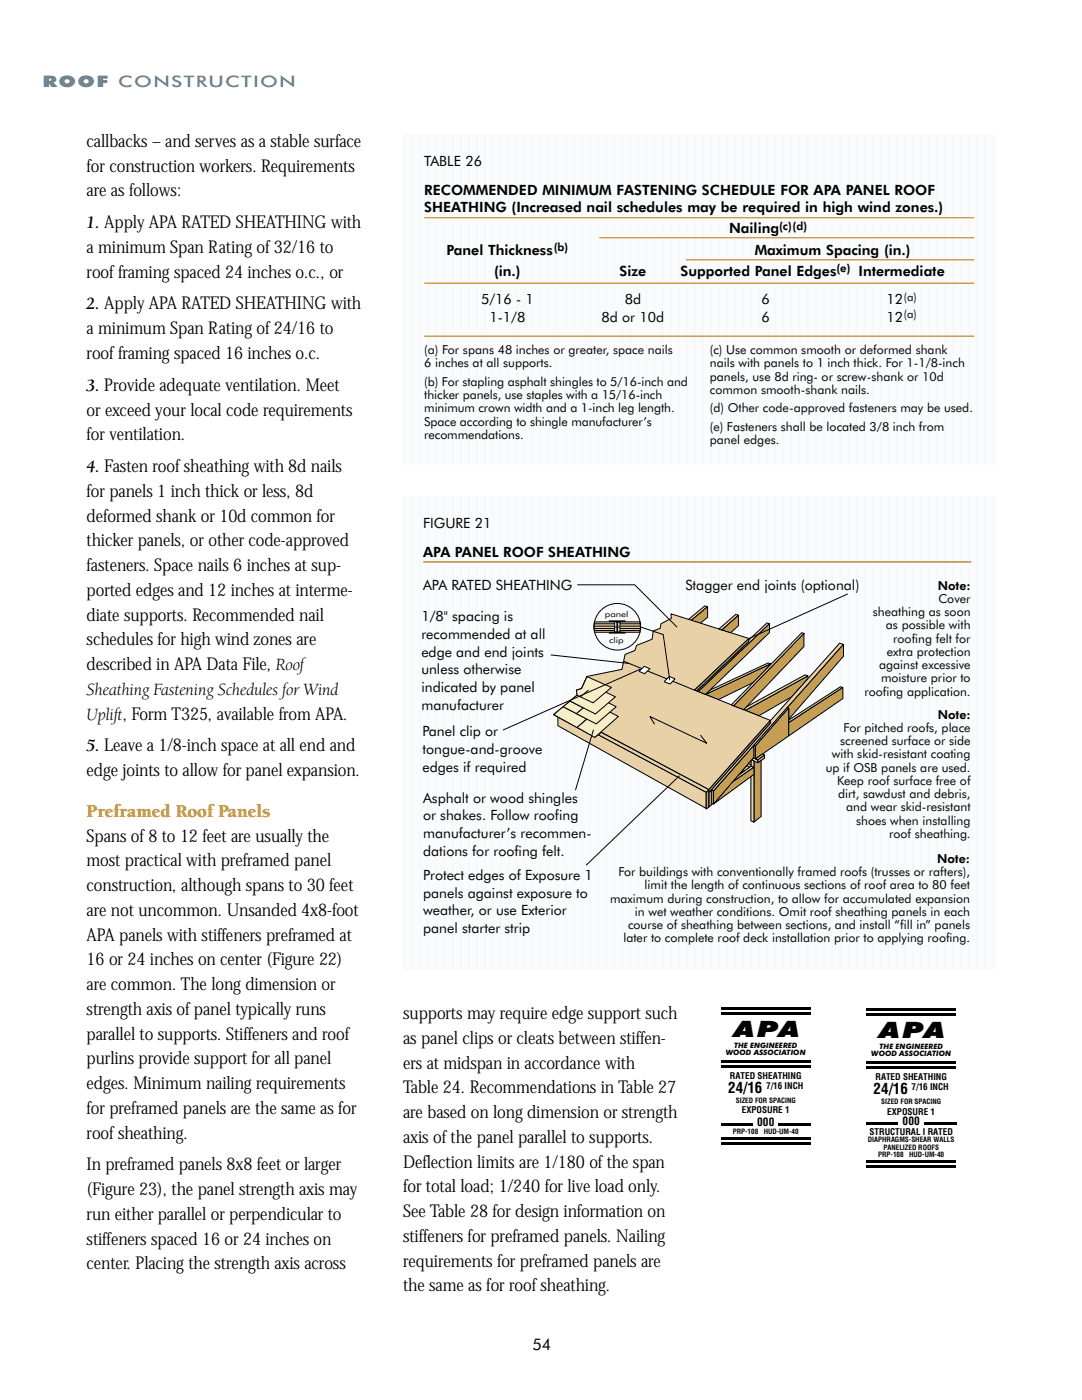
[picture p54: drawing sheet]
<svg xmlns="http://www.w3.org/2000/svg" width="216mm" height="279mm" viewBox="0 0 216 279" stroke-linecap="round" stroke-linejoin="round" font-family="sans-serif">
<defs><g id="words">
<g font-size="4.5">
<text x="146.3" y="207">APA</text>
<text x="175.4" y="207.2">APA</text>
</g>
<text font-size="3.7" fill="#b87300" x="17.3" y="163">Preframed Roof Panels</text>
<g font-size="3.5">
<text x="17.3" y="29.3">callbacks – and serves as a stable surface</text>
<text x="17.3" y="34.2">for construction workers. Requirements</text>
<text x="17.3" y="39.2">are as follows:</text>
<text x="17.3" y="45.5">1. Apply APA RATED SHEATHING with</text>
<text x="17.3" y="50.5">a minimum Span Rating of 32/16 to</text>
<text x="17.3" y="55.4">roof framing spaced 24 inches o.c., or</text>
<text x="17.3" y="61.8">2. Apply APA RATED SHEATHING with</text>
<text x="17.3" y="66.7">a minimum Span Rating of 24/16 to</text>
<text x="17.3" y="71.6">roof framing spaced 16 inches o.c.</text>
<text x="17.3" y="78">3. Provide adequate ventilation. Meet</text>
<text x="17.3" y="82.9">or exceed your local code requirements</text>
<text x="17.3" y="87.9">for ventilation.</text>
<text x="17.3" y="94.2">4. Fasten roof sheathing with 8d nails</text>
<text x="17.3" y="99.2">for panels 1 inch thick or less, 8d</text>
<text x="17.3" y="104.1">deformed shank or 10d common for</text>
<text x="17.3" y="109">thicker panels, or other code-approved</text>
<text x="17.3" y="114">fasteners. Space nails 6 inches at sup-</text>
<text x="17.3" y="118.9">ported edges and 12 inches at interme-</text>
<text x="17.3" y="123.9">diate supports. Recommended nail</text>
<text x="17.3" y="128.8">schedules for high wind zones are</text>
<text x="17.3" y="133.7">described in APA Data File, Roof</text>
<text x="17.3" y="138.7">Sheathing Fastening Schedules for Wind</text>
<text x="17.3" y="143.6">Uplift, Form T325, available from APA.</text>
<text x="17.3" y="150">5. Leave a 1/8-inch space at all end and</text>
<text x="17.3" y="154.9">edge joints to allow for panel expansion.</text>
<text x="17.3" y="168">Spans of 8 to 12 feet are usually the</text>
<text x="17.3" y="172.9">most practical with preframed panel</text>
<text x="17.3" y="177.8">construction, although spans to 30 feet</text>
<text x="17.3" y="182.8">are not uncommon. Unsanded 4x8-foot</text>
<text x="17.3" y="187.7">APA panels with stiffeners preframed at</text>
<text x="17.3" y="192.6">16 or 24 inches on center (Figure 22)</text>
<text x="17.3" y="197.6">are common. The long dimension or</text>
<text x="17.3" y="202.5">strength axis of panel typically runs</text>
<text x="80.4" y="203.4">supports may require edge support such</text>
<text x="17.3" y="207.5">parallel to supports. Stiffeners and roof</text>
<text x="80.4" y="208.3">as panel clips or cleats between stiffen-</text>
<text x="17.3" y="212.4">purlins provide support for all panel</text>
<text x="80.4" y="213.3">ers at midspan in accordance with</text>
<text x="17.3" y="217.3">edges. Minimum nailing requirements</text>
<text x="80.4" y="218.2">Table 24. Recommendations in Table 27</text>
<text x="17.3" y="222.3">for preframed panels are the same as for</text>
<text x="17.3" y="227.2">roof sheathing.</text>
<text x="80.4" y="223.2">are based on long dimension or strength</text>
<text x="17.3" y="233.6">In preframed panels 8x8 feet or larger</text>
<text x="80.4" y="228.1">axis of the panel parallel to supports.</text>
<text x="80.4" y="233">Deflection limits are 1/180 of the span</text>
<text x="17.3" y="238.5">(Figure 23), the panel strength axis may</text>
<text x="80.4" y="238">for total load; 1/240 for live load only.</text>
<text x="17.3" y="243.4">run either parallel or perpendicular to</text>
<text x="80.4" y="242.9">See Table 28 for design information on</text>
<text x="17.3" y="248.4">stiffeners spaced 16 or 24 inches on</text>
<text x="80.4" y="247.9">stiffeners for preframed panels. Nailing</text>
<text x="17.3" y="253.3">center. Placing the strength axis across</text>
<text x="80.4" y="252.8">requirements for preframed panels are</text>
<text x="80.4" y="257.7">the same as for roof sheathing.</text>
</g>
<text font-size="3.2" fill="#508eb9" x="8.5" y="17.3">ROOF CONSTRUCTION</text>
<text font-size="3.2" x="106.3" y="269.5">54</text>
<g font-size="3">
<text x="145.3" y="218.2">24/16</text>
<text x="174.3" y="218.4">24/16</text>
</g>
<g font-size="2.8">
<text x="84.7" y="33.2">TABLE 26</text>
<text x="84.7" y="38.8">RECOMMENDED MINIMUM FASTENING SCHEDULE FOR APA PANEL ROOF</text>
<text x="84.7" y="42.4">SHEATHING (Increased nail schedules may be required in high wind zones.)</text>
<text x="145.5" y="46.6">Nailing</text>
<text x="89.1" y="50.8">Panel Thickness</text>
<text x="150.6" y="50.8">Maximum Spacing (in.)</text>
<text x="98.6" y="55.1">(in.)</text>
<text x="123.6" y="55.1">Size</text>
<text x="135.8" y="55.1">Supported Panel Edges</text>
<text x="171.3" y="55.1">Intermediate</text>
<text x="96" y="60.7">5/16 - 1</text>
<text x="97.6" y="64.2">1-1/8</text>
<text x="120.1" y="64.2">8d or 10d</text>
<text x="124.7" y="60.7">8d</text>
<text x="151.9" y="60.7">6</text>
<text x="151.9" y="64.2">6</text>
<text x="176.9" y="60.7">12</text>
<text x="176.9" y="64.2">12</text>
<text x="84.4" y="105.4">FIGURE 21</text>
<text x="84.4" y="111.1">APA PANEL ROOF SHEATHING</text>
<text x="84.4" y="117.7">APA RATED SHEATHING</text>
<text x="136.8" y="117.7">Stagger end joints (optional)</text>
<text x="84.1" y="124">1/8&quot; spacing is</text>
<text x="84.1" y="127.5">recommended at all</text>
<text x="84.1" y="131.1">edge and end joints</text>
<text x="84.1" y="134.6">unless otherwise</text>
<text x="84.1" y="138.1">indicated by panel</text>
<text x="84.1" y="141.6">manufacturer</text>
<text x="84.3" y="146.9">Panel clip or</text>
<text x="84.3" y="150.5">tongue-and-groove</text>
<text x="84.3" y="154">edges if required</text>
<text x="84.4" y="160.2">Asphalt or wood shingles</text>
<text x="84.4" y="163.7">or shakes. Follow roofing</text>
<text x="84.4" y="167.3">manufacturer’</text>
<text x="101.9" y="167.3">s recommen-</text>
<text x="84.4" y="170.8">dations for roofing felt.</text>
<text x="84.4" y="175.6">Protect edges of Exposure 1</text>
<text x="84.4" y="179.2">panels against exposure to</text>
<text x="84.4" y="182.7">weather, or use Exterior</text>
<text x="84.4" y="186.2">panel starter strip</text>
</g>
<g font-size="2.5">
<text x="84.7" y="70.7">(a) For spans 48 inches or greater, space nails</text>
<text x="141.6" y="70.7">(c) Use common smooth or deformed shank</text>
<text x="84.7" y="73.3">6 inches at all supports.</text>
<text x="84.7" y="77">(b) For stapling asphalt shingles to 5/16-inch and</text>
<text x="141.6" y="73.3">nails with panels to 1 inch thick. For 1-1/8-inch</text>
<text x="141.6" y="76">panels, use 8d ring- or screw-shank or 10d</text>
<text x="84.7" y="79.7">thicker panels, use staples with a 15/16-inch</text>
<text x="84.7" y="82.3">minimum crown width and a 1-inch leg length.</text>
<text x="141.6" y="78.6">common smooth-shank nails.</text>
<text x="141.6" y="82.3">(d) Other code-approved fasteners may be used.</text>
<text x="84.7" y="84.9">Space according to shingle manufacturer’</text>
<text x="84.7" y="87.6">recommendations.</text>
<text x="129.1" y="84.9">s</text>
<text x="141.6" y="86">(e) Fasteners shall be located 3/8 inch from</text>
<text x="141.6" y="88.7">panel edges.</text>
<text x="187.1" y="117.7">Note:</text>
<text x="174.2" y="122.9">sheathing as soon</text>
<text x="176.8" y="125.6">as possible with</text>
<text x="187.2" y="120.3">Cover</text>
<text x="177" y="130.9">extra protection</text>
<text x="178.2" y="128.2">roofing felt for</text>
<text x="175.4" y="133.5">against excessive</text>
<text x="175.8" y="136.2">moisture prior to</text>
<text x="172.5" y="138.8">roofing application.</text>
<text x="187.1" y="143.4">Note:</text>
<text x="167.6" y="148.7">screened surface or side</text>
<text x="168.3" y="146">For pitched roofs, place</text>
<text x="164.8" y="154">up if OSB panels are used.</text>
<text x="166" y="151.3">with skid-resistant coating</text>
<text x="167" y="156.6">Keep roof surface free of</text>
<text x="167.2" y="159.3">dirt, sawdust and debris,</text>
<text x="168.8" y="161.9">and wear skid-resistant</text>
<text x="170.8" y="164.6">shoes when installing</text>
<text x="177.4" y="167.2">roof sheathing.</text>
<text x="187" y="172.2">Note:</text>
<text x="123.4" y="174.9">For buildings with conventionally framed roofs (trusses or rafters),</text>
<text x="128.6" y="177.5">limit the length of continuous sections of roof area to 80 feet</text>
<text x="121.7" y="180.2">maximum during construction, to allow for accumulated expansion</text>
<text x="125.3" y="185.4">course of sheathing between sections, and install</text>
<text x="126.7" y="182.8">in wet weather conditions. Omit roof sheathing panels in each</text>
<text x="178.5" y="185.4">“</text>
<text x="179.6" y="185.4">fill in”</text>
<text x="186.5" y="185.4">panels</text>
<text x="124.4" y="188.1">later to complete roof deck installation prior to applying roofing.</text>
</g>
<g font-size="2.3">
<text x="155.5" y="45.9">(c)(d)</text>
<text x="110.5" y="50.1">(b)</text>
<text x="166.9" y="54.3">(e)</text>
<text x="180.4" y="60">(a)</text>
<text x="180.4" y="63.5">(a)</text>
<text x="151.1" y="224.6">000</text>
<text x="180.1" y="224.5">000</text>
</g>
<g font-size="1.8">
<text x="145.7" y="215.3">RATED SHEATHING</text>
<text x="174.7" y="215.4">RATED SHEATHING</text>
<text x="152.9" y="217.3">7/16 INCH</text>
<text x="181.9" y="217.5">7/16 INCH</text>
<text x="148" y="222.1">EXPOSURE 1</text>
<text x="173.5" y="226.6">STRUCTURAL I RATED</text>
<text x="177.1" y="222.4">EXPOSURE 1</text>
</g>
<g font-size="1.6">
<text x="120.7" y="123.1">panel</text>
<text x="121.5" y="128.3">clip</text>
</g>
<g font-size="1.5">
<text x="146.5" y="209.2">THE ENGINEERED</text>
<text x="175.5" y="209.4">THE ENGINEERED</text>
<text x="144.8" y="210.6">WOOD ASSOCIATION</text>
<text x="173.9" y="210.8">WOOD ASSOCIATION</text>
</g>
<g font-size="1.4">
<text x="146.8" y="220.1">SIZED FOR SPACING</text>
<text x="175.8" y="220.3">SIZED FOR SPACING</text>
<text x="146.2" y="226.3">PRP-108</text>
<text x="152.4" y="226.3">HUD-UM-40</text>
<text x="173.2" y="228">DIAPHRAGMS-SHEAR WALLS</text>
<text x="175.2" y="230.8">PRP-108</text>
<text x="176.3" y="229.4">PANELIZED ROOFS</text>
<text x="181.4" y="230.8">HUD-UM-40</text>
</g>
</g></defs>
<g fill="#000">
<path d="M143.8 202h18v.6h-18zM143.8 201h18v.5h-18zM143.8 212.6h18v.6h-18zM143.8 211.6h18v.6h-18zM172.9 202.2h17.9v.5h-17.9zM172.9 201.1h17.9v.6h-17.9zM172.9 212.8h17.9v.6h-17.9zM172.9 211.8h17.9v.6h-17.9zM143.8 224.1h6.3v.5h-6.3zM143.8 226.8h18v.6h-18zM143.8 227.9h18v.5h-18zM155.3 224.1h6.5v.5h-6.5z"/>
<path d="M172.9 223.9h6.2v.6h-6.2zM172.9 232.5h17.9v.5h-17.9zM172.9 231.4h17.9v.6h-17.9zM184.3 223.9h6.5v.6h-6.5z"/>
</g>
<path d="M80.6 26.8h118.1v66h-118.1z" fill="#fafbfc"/>
<g fill="none" stroke="#f7f8fa" stroke-width=".35">
<path d="M80.6 26.8v66M82.2 26.8v66M83.9 26.8v66M85.5 26.8v66M87.1 26.8v66M88.7 26.8v66M90.3 26.8v66M91.9 26.8v66M93.5 26.8v66M95.1 26.8v66M96.7 26.8v66M98.4 26.8v66"/>
<path d="M100 26.8v66M101.6 26.8v66M103.2 26.8v66M104.8 26.8v66M106.4 26.8v66M108 26.8v66M109.6 26.8v66M111.2 26.8v66M112.9 26.8v66M114.5 26.8v66M116.1 26.8v66M117.7 26.8v66"/>
<path d="M119.3 26.8v66M120.9 26.8v66M122.5 26.8v66M124.1 26.8v66M125.7 26.8v66M127.4 26.8v66M129 26.8v66M130.6 26.8v66M132.2 26.8v66M133.8 26.8v66M135.4 26.8v66M137 26.8v66"/>
<path d="M138.6 26.8v66M140.2 26.8v66M141.9 26.8v66M143.5 26.8v66M145.1 26.8v66M146.7 26.8v66M148.3 26.8v66M149.9 26.8v66M151.5 26.8v66M153.1 26.8v66M154.8 26.8v66M156.4 26.8v66"/>
<path d="M158 26.8v66M159.6 26.8v66M161.2 26.8v66M162.8 26.8v66M164.4 26.8v66M166 26.8v66M167.6 26.8v66M169.3 26.8v66M170.9 26.8v66M172.5 26.8v66M174.1 26.8v66M175.7 26.8v66"/>
<path d="M177.3 26.8v66M178.9 26.8v66M180.5 26.8v66M182.1 26.8v66M183.8 26.8v66M185.4 26.8v66M187 26.8v66M188.6 26.8v66M190.2 26.8v66M191.8 26.8v66M193.4 26.8v66M195 26.8v66"/>
<path d="M196.6 26.8v66M198.3 26.8v66"/>
</g>
<path d="M80.6 99h118.1v94.5h-118.1z" fill="#fafbfc"/>
<g fill="none" stroke="#f7f8fa" stroke-width=".35">
<path d="M80.6 99v94.5M82.2 99v94.5M83.9 99v94.5M85.5 99v94.5M87.1 99v94.5M88.7 99v94.5M90.3 99v94.5M91.9 99v94.5M93.5 99v94.5M95.1 99v94.5M96.7 99v94.5M98.4 99v94.5"/>
<path d="M100 99v94.5M101.6 99v94.5M103.2 99v94.5M104.8 99v94.5M106.4 99v94.5M108 99v94.5M109.6 99v94.5M111.2 99v94.5M112.9 99v94.5M114.5 99v94.5M116.1 99v94.5M117.7 99v94.5"/>
<path d="M119.3 99v94.5M120.9 99v94.5M122.5 99v94.5M124.1 99v94.5M125.7 99v94.5M127.4 99v94.5M129 99v94.5M130.6 99v94.5M132.2 99v94.5M133.8 99v94.5M135.4 99v94.5M137 99v94.5"/>
<path d="M138.6 99v94.5M140.2 99v94.5M141.9 99v94.5M143.5 99v94.5M145.1 99v94.5M146.7 99v94.5M148.3 99v94.5M149.9 99v94.5M151.5 99v94.5M153.1 99v94.5M154.8 99v94.5M156.4 99v94.5"/>
<path d="M158 99v94.5M159.6 99v94.5M161.2 99v94.5M162.8 99v94.5M164.4 99v94.5M166 99v94.5M167.6 99v94.5M169.3 99v94.5M170.9 99v94.5M172.5 99v94.5M174.1 99v94.5M175.7 99v94.5"/>
<path d="M177.3 99v94.5M178.9 99v94.5M180.5 99v94.5M182.1 99v94.5M183.8 99v94.5M185.4 99v94.5M187 99v94.5M188.6 99v94.5M190.2 99v94.5M191.8 99v94.5M193.4 99v94.5M195 99v94.5"/>
<path d="M196.6 99v94.5M198.3 99v94.5"/>
</g>
<g fill="#e9d1a7" stroke="#000" stroke-width=".2">
<path d="M118.6 124.1h4v2.1h1.1v-2.1h-.6h4.6v2.1h-9l-.2-1.1z"/>
<path d="M122.6 124.1h.5z"/>
</g>
<path d="M150.4 151.8h1.5v11.1l-1.5 1.2z" fill="#c59e53" stroke="#000" stroke-width=".2"/>
<g fill="#e9d1a7" stroke="#000" stroke-width=".2">
<path d="M150.4 151.1v.2l.8 .4v.5l-1.2-.5z"/>
<path d="M149.8 151.6l.6 .3v12.2l-.6-.3z"/>
<path d="M137.4 123.6l3.2-2.7 .6 .2-3.5 2.9z"/>
</g>
<g fill="#c59e53" stroke="#000" stroke-width=".2">
<path d="M137.8 124l3.4-2.9v2.1l-1.4 1.2z"/>
<path d="M148.7 141.8l12.5-6.9v.5l-3.2 3.6-6.6 3.8z"/>
</g>
<path d="M118.5 125.4h4.1M118.5 125h4.1M118.6 124.5h4M118.6 125.8h4M122.6 125.1h1.1M123.7 125h4.1M123.7 124.5h4.1M123.7 125.4h4.1M123.7 125.8h4" fill="none" stroke="#000" stroke-width=".2"/>
<path d="M121.5 124h3.3M121.5 126.3h3.3M123.2 124.1v2.1" fill="none" stroke="#000" stroke-width=".35"/>
<path d="M111.3 142.3l29.6 15.8v3.2l-29.6-16.5z" fill="#e9d1a7" stroke="#000" stroke-width=".2"/>
<g fill="#c59e53" stroke="#000" stroke-width=".2">
<path d="M141.5 157.5v3.6l-.6 .4v-3.4z"/>
<path d="M142 157.5v3.1l-.5 .4v-2.8z"/>
</g>
<path d="M142 157.6l.4 .3v2.6l-.4-.2z" fill="#e9d1a7" stroke="#000" stroke-width=".2"/>
<path d="M146 156.1l4.4-3v1.4l-8 5.9z" fill="#c59e53" stroke="#000" stroke-width=".2"/>
<g fill="#e9d1a7" stroke="#000" stroke-width=".2">
<path d="M147.3 154.7l2.6-1.8 .5 .2-4.3 3z"/>
<path d="M167.5 128.4l.8 .2-25.9 29.2-.4-.2 11.7-13.3v-.5z"/>
</g>
<path d="M168.3 128.6v2.4l-10.9 12.5v-2.1l-.3-.2z" fill="#c59e53" stroke="#000" stroke-width=".2"/>
<g fill="#e9d1a7" stroke="#000" stroke-width=".2">
<path d="M157.1 141.2l.3 .1-6.6 7.6-.4-.2z"/>
<path d="M150.4 148.7l.4 .1v2.7l-.4-.2z"/>
</g>
<g fill="#c59e53" stroke="#000" stroke-width=".2">
<path d="M157.4 141.3v5.6l-6.6 4.5v-2.5z"/>
<path d="M157.4 144.2l10.8-7v2.2l-10.8 7.5z"/>
</g>
<g fill="#e9d1a7" stroke="#000" stroke-width=".2">
<path d="M157.4 143.7l10.3-6.7 .5 .2-10.8 7z"/>
<path d="M148.1 141.5l12.5-6.8 .6 .2-12.5 6.9z"/>
</g>
<path d="M140.7 138.6l13.1-6.1-3.3 3.6-7.2 3.5z" fill="#c59e53" stroke="#000" stroke-width=".2"/>
<g fill="#e9d1a7" stroke="#000" stroke-width=".2">
<path d="M140.8 138.6l.9-.9 11.6-5.4 .5 .2z"/>
<path d="M119.4 146.6l.6-.5 21.5 11.5-.6 .5z"/>
</g>
<path d="M117.2 135l4.8 2.2-1.2 1 2 .9-1.4 1.2 1.5 .7-1.1 1.2 1.6 .8-4.7 4.1-8.2-4.5 4.7-3.9-.2-1 1-.3z" fill="none" stroke="#000" stroke-width=".2"/>
<path d="M117.1 135l7-1.4 .6-3 2-.8 .3-1 3.1-1.2 .3-1.7 1.3-.5 .2-.9 2-1.1v-.9l15.6 4.9-10.9 10.3 15.1 6.1-12.2 13.8-29.7-15.8 3.6-3z" fill="#e9d1a7" stroke="#000" stroke-width=".2"/>
<g fill="#c59e53" stroke="#000" stroke-width=".2">
<path d="M153.7 143.8v.5l-12.2 13.9v-.6z"/>
<path d="M138.6 137.7l10.8-10.3v.6l-10.3 9.9z"/>
</g>
<g fill="#e9d1a7" stroke="#000" stroke-width=".2">
<path d="M139.1 137.9l10.3-9.8v-.4l3.6-3.4 .6 .2-14.3 13.5z"/>
<path d="M160 126.3l.5 .1-14.1 14.5-.5-.2z"/>
</g>
<g fill="#c59e53" stroke="#000" stroke-width=".2">
<path d="M139.4 138l14.1-13.5v1.7l-12.7 12.4z"/>
<path d="M160.4 126.5v2.5l-12 12.6-2-.7z"/>
</g>
<path d="M143.5 125.5l3.3-2.9 .6 .2-3.4 2.9z" fill="#e9d1a7" stroke="#000" stroke-width=".2"/>
<path d="M144.1 125.7l3.3-2.9v2.1l-1.6 1.4z" fill="#c59e53" stroke="#000" stroke-width=".2"/>
<path d="M149.9 151.8v1.1l-2.5 1.7z" fill="#e9d1a7" stroke="#000" stroke-width=".2"/>
<path d="M148.1 153.8l.3 .1M149 152.8l.5 .3M149.3 152.4l.5 .3" fill="none" stroke="#000" stroke-width=".2"/>
<path d="M150.8 151.4l1.3-.9 .5 .2-1.4 1z" fill="#e9d1a7" stroke="#000" stroke-width=".2"/>
<g fill="#c59e53" stroke="#000" stroke-width=".2">
<path d="M151.2 151.7l1.4-1v.6l-1.4 .9z"/>
<path d="M150.4 148.8v2.3l-8 9.4v-2.6z"/>
</g>
<path d="M124.5 132l14.2 5.8" fill="none" stroke="#000" stroke-width=".2"/>
<g fill="#f6eec5" stroke="#000" stroke-width=".2">
<path d="M115.1 145.2l4.8-4 3.5 1.8-4.7 4.2z"/>
<path d="M110.5 142.6l1.9-1.6 4.7 2.5-2 1.7z"/>
<path d="M115 142.4l4-3.3 4 1.9-4 3.5z"/>
<path d="M112.4 141l1.3-1.1 2.7 1.4-1.4 1.1z"/>
<path d="M113.7 139.9l4-3.3 5.1 2.5-4 3.4z"/>
<path d="M117.1 135l4.9 2.2-3.7 3.1-3.1-1.6-.2-1 1.1-.3z"/>
</g>
<path d="M117.4 137.7l-1.6 1.4M130.6 144.5l-.9-1.5 11.3 5.3-1.2-1.6" fill="none" stroke="#000" stroke-width=".2"/>
<g fill="#fff" stroke="#000" stroke-width=".2">
<path d="M133.6 135l1.1 .5-1 1-1.2-.4z"/>
<path d="M127.5 134l1.1-1 1.1 .5-1.1 .9z"/>
</g>
<g fill="none" stroke="#000" stroke-width=".2">
<path d="M115.2 116.7h11.4l8.5 8.5M169.2 118.5l-19.8 8.9M109.9 130.7l15.7 1.7M127.8 133.5l-27.4 12.2M127.9 125.2l4.4 1.4 1.3 9.2M118.4 145.6l-3.6 12.1M135.6 154.8l-18.7 17.9"/>
<circle cx="123.2" cy="125.1" r="4.6"/>
</g>
<path d="M84.7 43.5h109.7M84.7 56.5h109.7M119.6 47.4h74.8M136.9 51.9h57.5M84.7 67.1h109.7M84.4 112.1h109.4" fill="none" stroke="#b87300" stroke-width=".2"/>
<use href="#words"/>
</svg>
